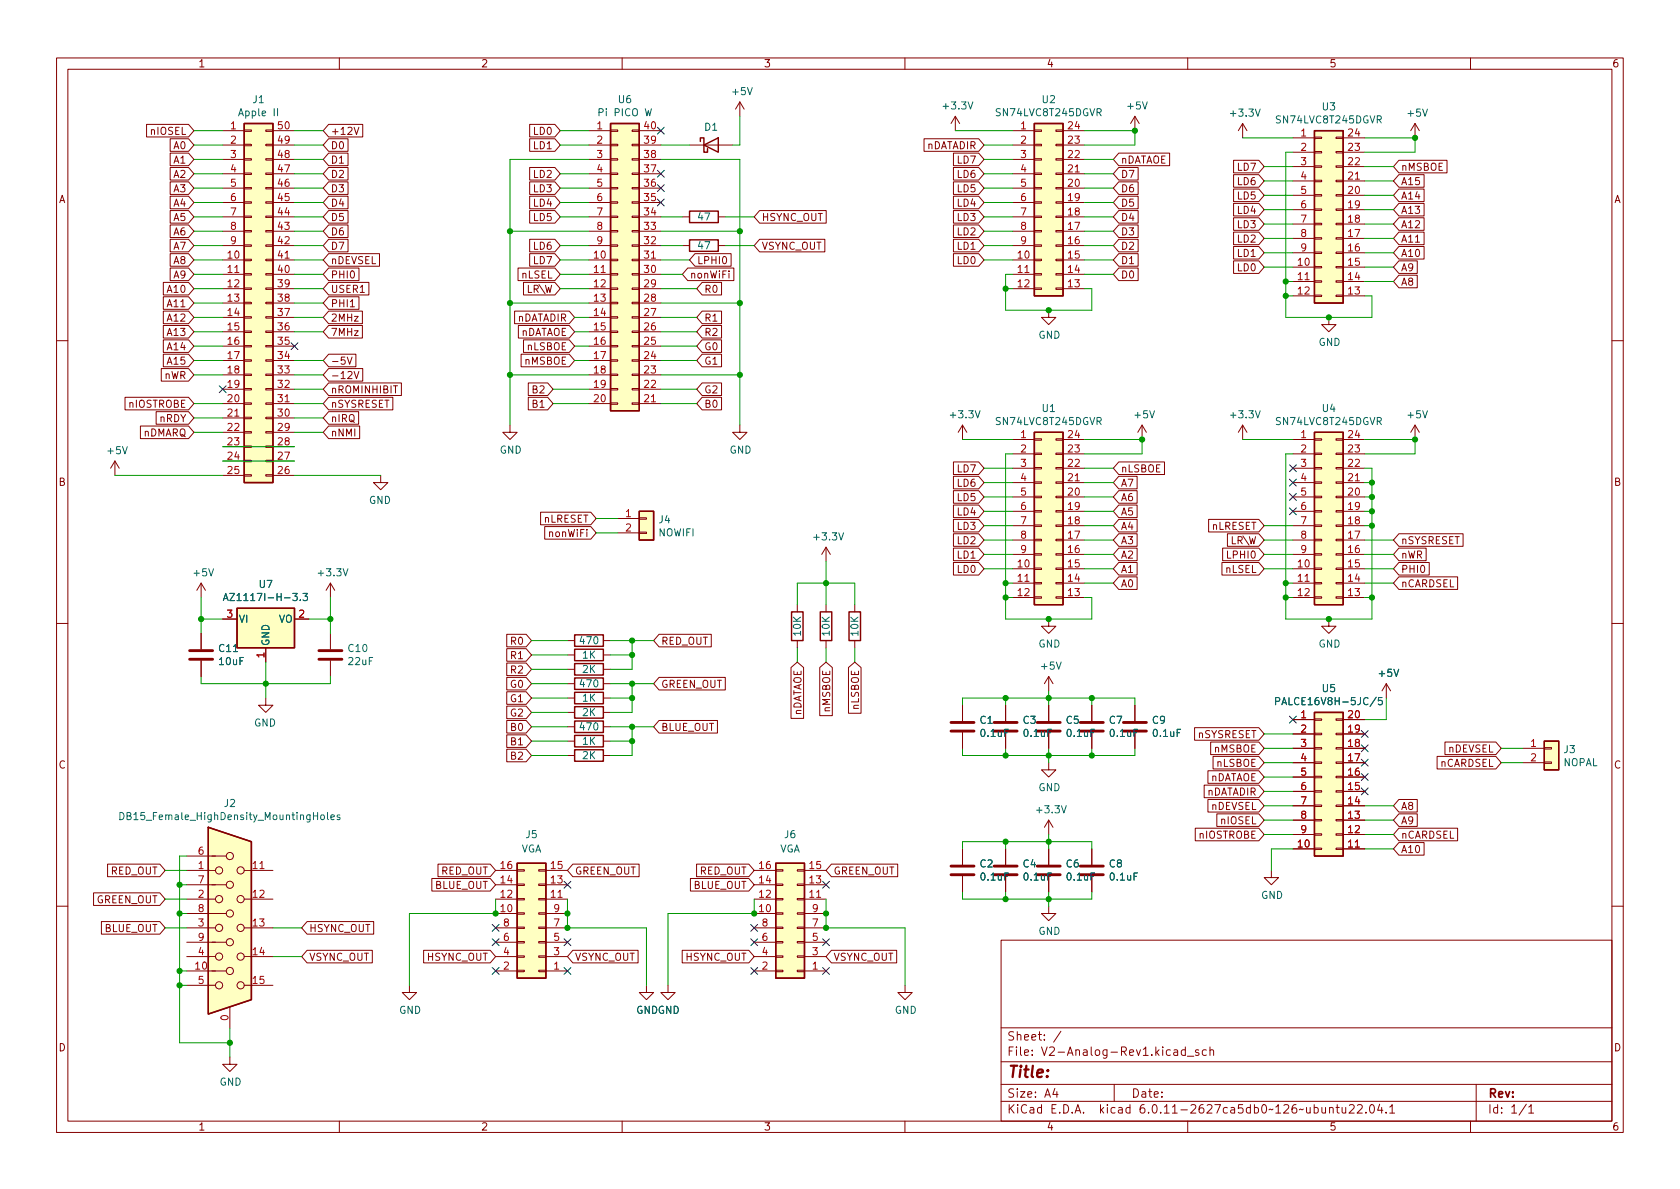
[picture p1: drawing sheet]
<svg xmlns="http://www.w3.org/2000/svg" width="297mm" height="210mm" viewBox="0 0 297 210" stroke-linecap="round" stroke-linejoin="round" font-family="sans-serif">
<defs><g id="words">
<text font-size="2.8" fill="#840000" x="178" y="191.2">Title:</text>
<g font-size="2.1" fill="#840000">
<text x="178" y="184.5">Sheet:</text>
<text x="178" y="187.2">File:</text>
<text x="184.4" y="187.2">V2-Analog-Rev1.kicad_sch</text>
<text x="178" y="197.4">KiCad</text>
<text x="178" y="194.6">Size:</text>
<text x="184.7" y="194.6">A4</text>
<text x="185.7" y="197.4">E.D.A.</text>
<text x="194.6" y="197.4">kicad</text>
<text x="200" y="194.6">Date:</text>
<text x="201.8" y="197.4">6.0.11-2627ca5db0~126~ubuntu22.04.1</text>
<text x="263" y="194.6">Rev:</text>
<text x="263" y="197.4">Id:</text>
<text x="267.1" y="197.4">1/1</text>
</g>
<g font-size="1.8" fill="#840000">
<text x="35" y="12.3">1</text>
<text x="85" y="12.3">2</text>
<text x="135" y="12.3">3</text>
<text x="185" y="12.3">4</text>
<text x="235" y="12.3">5</text>
<text x="285" y="12.3">6</text>
<text x="26.4" y="24.2">nIOSEL</text>
<text x="30.6" y="26.8">A0</text>
<text x="30.6" y="29.3">A1</text>
<text x="58.4" y="26.8">D0</text>
<text x="58.4" y="24.2">+12V</text>
<text x="58.4" y="29.3">D1</text>
<text x="94.1" y="24.2">LD0</text>
<text x="94.1" y="26.8">LD1</text>
<text x="163.9" y="26.8">nDATADIR</text>
<text x="169.1" y="29.3">LD7</text>
<text x="198.1" y="29.3">nDATAOE</text>
<text x="30.6" y="31.8">A2</text>
<text x="30.6" y="34.4">A3</text>
<text x="58.4" y="34.4">D3</text>
<text x="58.4" y="31.8">D2</text>
<text x="94.1" y="31.8">LD2</text>
<text x="94.1" y="34.4">LD3</text>
<text x="169.1" y="34.4">LD5</text>
<text x="169.1" y="31.8">LD6</text>
<text x="198.1" y="34.4">D6</text>
<text x="198.1" y="31.8">D7</text>
<text x="218.6" y="33.1">LD6</text>
<text x="218.6" y="35.7">LD5</text>
<text x="218.6" y="30.6">LD7</text>
<text x="247.6" y="35.7">A14</text>
<text x="247.6" y="30.6">nMSBOE</text>
<text x="247.6" y="33.1">A15</text>
<text x="10.4" y="36.3">A</text>
<text x="30.6" y="36.9">A4</text>
<text x="30.6" y="39.5">A5</text>
<text x="58.4" y="36.9">D4</text>
<text x="58.4" y="39.5">D5</text>
<text x="94.1" y="36.9">LD4</text>
<text x="94.1" y="39.5">LD5</text>
<text x="134.6" y="39.5">HSYNC_OUT</text>
<text x="169.1" y="39.5">LD3</text>
<text x="169.1" y="36.9">LD4</text>
<text x="198.1" y="36.9">D5</text>
<text x="198.1" y="39.5">D4</text>
<text x="218.6" y="40.7">LD3</text>
<text x="218.6" y="38.2">LD4</text>
<text x="247.6" y="38.2">A13</text>
<text x="247.6" y="40.7">A12</text>
<text x="285.4" y="36.3">A</text>
<text x="30.6" y="42">A6</text>
<text x="30.6" y="44.5">A7</text>
<text x="30.6" y="47.1">A8</text>
<text x="58.4" y="42">D6</text>
<text x="58.4" y="47.1">nDEVSEL</text>
<text x="58.4" y="44.5">D7</text>
<text x="94.1" y="44.5">LD6</text>
<text x="94.1" y="47.1">LD7</text>
<text x="123.2" y="47.1">LPHI0</text>
<text x="134.6" y="44.5">VSYNC_OUT</text>
<text x="169.1" y="42">LD2</text>
<text x="169.1" y="47.1">LD0</text>
<text x="169.1" y="44.5">LD1</text>
<text x="198.1" y="44.5">D2</text>
<text x="198.1" y="42">D3</text>
<text x="198.1" y="47.1">D1</text>
<text x="218.6" y="43.3">LD2</text>
<text x="218.6" y="45.8">LD1</text>
<text x="247.6" y="45.8">A10</text>
<text x="247.6" y="43.3">A11</text>
<text x="29.4" y="52.2">A10</text>
<text x="30.6" y="49.6">A9</text>
<text x="58.4" y="52.2">USER1</text>
<text x="58.4" y="49.6">PHI0</text>
<text x="92.1" y="49.6">nLSEL</text>
<text x="93" y="52.2">LR\W</text>
<text x="121.9" y="49.6">nonWiFi</text>
<text x="124.5" y="52.2">R0</text>
<text x="198.1" y="49.6">D0</text>
<text x="218.6" y="48.4">LD0</text>
<text x="247.6" y="48.4">A9</text>
<text x="247.6" y="50.9">A8</text>
<text x="29.4" y="59.8">A13</text>
<text x="29.4" y="57.2">A12</text>
<text x="29.4" y="54.7">A11</text>
<text x="58.4" y="57.2">2MHz</text>
<text x="58.4" y="54.7">PHI1</text>
<text x="58.4" y="59.8">7MHz</text>
<text x="91.5" y="57.2">nDATADIR</text>
<text x="92.1" y="59.8">nDATAOE</text>
<text x="124.5" y="57.2">R1</text>
<text x="124.5" y="59.8">R2</text>
<text x="29.4" y="64.9">A15</text>
<text x="29.4" y="62.3">A14</text>
<text x="58.4" y="64.9">-5V</text>
<text x="92.6" y="64.9">nMSBOE</text>
<text x="93" y="62.3">nLSBOE</text>
<text x="124.5" y="64.9">G1</text>
<text x="124.5" y="62.3">G0</text>
<text x="29" y="67.4">nWR</text>
<text x="58.4" y="67.4">-12V</text>
<text x="58.4" y="69.9">nROMINHIBIT</text>
<text x="93.9" y="69.9">B2</text>
<text x="124.5" y="69.9">G2</text>
<text x="22.6" y="72.5">nIOSTROBE</text>
<text x="25.3" y="77.6">nDMARQ</text>
<text x="28.1" y="75">nRDY</text>
<text x="58.4" y="75">nIRQ</text>
<text x="58.4" y="77.6">nNMI</text>
<text x="58.4" y="72.5">nSYSRESET</text>
<text x="93.9" y="72.5">B1</text>
<text x="124.5" y="72.5">B0</text>
<text x="169.1" y="83.9">LD7</text>
<text x="198.1" y="83.9">nLSBOE</text>
<text x="10.3" y="86.3">B</text>
<text x="169.1" y="86.5">LD6</text>
<text x="169.1" y="89">LD5</text>
<text x="198.1" y="86.5">A7</text>
<text x="198.1" y="89">A6</text>
<text x="285.3" y="86.3">B</text>
<text x="96.1" y="92.8">nLRESET</text>
<text x="96.8" y="95.3">nonWiFi</text>
<text x="169.1" y="91.5">LD4</text>
<text x="169.1" y="94.1">LD3</text>
<text x="198.1" y="94.1">A4</text>
<text x="198.1" y="91.5">A5</text>
<text x="214.2" y="94.1">nLRESET</text>
<text x="169.1" y="101.7">LD0</text>
<text x="169.1" y="96.6">LD2</text>
<text x="169.1" y="99.2">LD1</text>
<text x="198.1" y="101.7">A1</text>
<text x="198.1" y="96.6">A3</text>
<text x="198.1" y="99.2">A2</text>
<text x="216.5" y="101.7">nLSEL</text>
<text x="216.7" y="99.2">LPHI0</text>
<text x="217.5" y="96.6">LR\W</text>
<text x="247.6" y="96.6">nSYSRESET</text>
<text x="247.6" y="99.2">nWR</text>
<text x="247.6" y="101.7">PHI0</text>
<text x="198.1" y="104.2">A0</text>
<text x="247.6" y="104.2">nCARDSEL</text>
<text x="90.1" y="116.9">R1</text>
<text x="90.1" y="119.5">R2</text>
<text x="90.1" y="114.4">R0</text>
<text x="116.8" y="114.4">RED_OUT</text>
<text x="90.1" y="122">G0</text>
<text x="90.1" y="124.6">G1</text>
<text x="116.8" y="122">GREEN_OUT</text>
<text x="152.2" y="125.6" transform="rotate(-90 152.2 125.6)">nLSBOE</text>
<text x="90.1" y="129.6">B0</text>
<text x="90.1" y="127.1">G2</text>
<text x="116.8" y="129.6">BLUE_OUT</text>
<text x="142.1" y="126.6" transform="rotate(-90 142.1 126.6)">nDATAOE</text>
<text x="147.2" y="126.1" transform="rotate(-90 147.2 126.1)">nMSBOE</text>
<text x="211.7" y="130.9">nSYSRESET</text>
<text x="10.3" y="136.3">C</text>
<text x="90.1" y="132.2">B1</text>
<text x="90.1" y="134.7">B2</text>
<text x="214.5" y="133.4">nMSBOE</text>
<text x="215" y="136">nLSBOE</text>
<text x="254.6" y="136">nCARDSEL</text>
<text x="256" y="133.4">nDEVSEL</text>
<text x="285.3" y="136.3">C</text>
<text x="213.4" y="141.1">nDATADIR</text>
<text x="214.1" y="138.5">nDATAOE</text>
<text x="214.1" y="143.6">nDEVSEL</text>
<text x="247.6" y="143.6">A8</text>
<text x="211.8" y="148.7">nIOSTROBE</text>
<text x="215.6" y="146.1">nIOSEL</text>
<text x="247.6" y="146.1">A9</text>
<text x="247.6" y="148.7">nCARDSEL</text>
<text x="19.5" y="155">RED_OUT</text>
<text x="77.9" y="155">RED_OUT</text>
<text x="101.6" y="155">GREEN_OUT</text>
<text x="123.6" y="155">RED_OUT</text>
<text x="147.3" y="155">GREEN_OUT</text>
<text x="247.6" y="151.2">A10</text>
<text x="17" y="160.1">GREEN_OUT</text>
<text x="76.8" y="157.6">BLUE_OUT</text>
<text x="122.6" y="157.6">BLUE_OUT</text>
<text x="18.4" y="165.2">BLUE_OUT</text>
<text x="54.6" y="165.2">HSYNC_OUT</text>
<text x="54.6" y="170.3">VSYNC_OUT</text>
<text x="75.4" y="170.3">HSYNC_OUT</text>
<text x="101.6" y="170.3">VSYNC_OUT</text>
<text x="121.1" y="170.3">HSYNC_OUT</text>
<text x="147.3" y="170.3">VSYNC_OUT</text>
<text x="10.3" y="186.3">D</text>
<text x="285.3" y="186.3">D</text>
<text x="35" y="200.3">1</text>
<text x="85" y="200.3">2</text>
<text x="135" y="200.3">3</text>
<text x="185" y="200.3">4</text>
<text x="235" y="200.3">5</text>
<text x="285" y="200.3">6</text>
</g>
<g font-size="1.8" fill="#006464">
<text x="129.2" y="17.2">+5V</text>
<text x="42" y="20.9">Apple</text>
<text x="44.6" y="18.6">J1</text>
<text x="48.2" y="20.9">II</text>
<text x="105.5" y="20.9">Pi</text>
<text x="108.5" y="20.9">PICO</text>
<text x="109.1" y="18.6">U6</text>
<text x="114.1" y="20.9">W</text>
<text x="124.4" y="23.5">D1</text>
<text x="166.4" y="19.7">+3.3V</text>
<text x="175.8" y="20.9">SN74LVC8T245DGVR</text>
<text x="184.1" y="18.6">U2</text>
<text x="199" y="19.7">+5V</text>
<text x="217.2" y="21">+3.3V</text>
<text x="225.3" y="22.2">SN74LVC8T245DGVR</text>
<text x="233.6" y="19.9">U3</text>
<text x="248.6" y="21">+5V</text>
<text x="123.2" y="39.4">47</text>
<text x="123.2" y="44.5">47</text>
<text x="183.5" y="60.3">GND</text>
<text x="233.1" y="61.5">GND</text>
<text x="167.6" y="74.3">+3.3V</text>
<text x="175.8" y="75.5">SN74LVC8T245DGVR</text>
<text x="184.1" y="73.2">U1</text>
<text x="200.3" y="74.3">+5V</text>
<text x="217.2" y="74.3">+3.3V</text>
<text x="225.3" y="75.5">SN74LVC8T245DGVR</text>
<text x="233.6" y="73.2">U4</text>
<text x="248.6" y="74.3">+5V</text>
<text x="18.7" y="80.7">+5V</text>
<text x="88.3" y="80.6">GND</text>
<text x="128.9" y="80.6">GND</text>
<text x="65.2" y="89.5">GND</text>
<text x="116.3" y="92.9">J4</text>
<text x="116.3" y="95.2">NOWIFI</text>
<text x="143.5" y="95.9">+3.3V</text>
<text x="33.9" y="102.3">+5V</text>
<text x="39.3" y="106.7">AZ1117I-H-3.3</text>
<text x="45.6" y="104.3">U7</text>
<text x="55.9" y="102.3">+3.3V</text>
<text x="42.2" y="110.5">VI</text>
<text x="49.2" y="110.5">VO</text>
<text x="142" y="112.7" transform="rotate(-90 142 112.7)">10K</text>
<text x="147.1" y="112.7" transform="rotate(-90 147.1 112.7)">10K</text>
<text x="152.2" y="112.7" transform="rotate(-90 152.2 112.7)">10K</text>
<text x="38.5" y="115.7">C11</text>
<text x="38.5" y="118">10uF</text>
<text x="48" y="114.3" transform="rotate(-90 48 114.3)">GND</text>
<text x="61.3" y="115.7">C10</text>
<text x="61.3" y="118">22uF</text>
<text x="102.2" y="114.3">470</text>
<text x="102.8" y="119.4">2K</text>
<text x="102.8" y="116.8">1K</text>
<text x="183.5" y="114.9">GND</text>
<text x="183.8" y="118.8">+5V</text>
<text x="233.1" y="114.9">GND</text>
<text x="102.2" y="121.9">470</text>
<text x="102.8" y="124.5">1K</text>
<text x="225.2" y="125.1">PALCE16V8H-5JC/5</text>
<text x="233.6" y="122.8">U5</text>
<text x="243.5" y="120.1">+5V</text>
<text x="44.9" y="128.9">GND</text>
<text x="102.2" y="129.5">470</text>
<text x="102.8" y="127">2K</text>
<text x="173.1" y="128.4">C1</text>
<text x="173.1" y="130.7">0.1uF</text>
<text x="180.7" y="128.4">C3</text>
<text x="180.7" y="130.7">0.1uF</text>
<text x="188.3" y="128.4">C5</text>
<text x="188.3" y="130.7">0.1uF</text>
<text x="196" y="128.4">C7</text>
<text x="196" y="130.7">0.1uF</text>
<text x="203.6" y="128.4">C9</text>
<text x="203.6" y="130.7">0.1uF</text>
<text x="102.8" y="134.6">2K</text>
<text x="102.8" y="132.1">1K</text>
<text x="276.4" y="133.6">J3</text>
<text x="276.4" y="135.9">NOPAL</text>
<text x="39.5" y="143.1">J2</text>
<text x="183.5" y="140.3">GND</text>
<text x="20.8" y="145.4">DB15_Female_HighDensity_MountingHoles</text>
<text x="92.8" y="148.6">J5</text>
<text x="138.5" y="148.6">J6</text>
<text x="182.9" y="144.2">+3.3V</text>
<text x="92.2" y="151.1">VGA</text>
<text x="137.9" y="151.1">VGA</text>
<text x="173.1" y="153.8">C2</text>
<text x="180.7" y="153.8">C4</text>
<text x="188.3" y="153.8">C6</text>
<text x="196" y="153.8">C8</text>
<text x="173.1" y="156.1">0.1uF</text>
<text x="180.7" y="156.1">0.1uF</text>
<text x="188.3" y="156.1">0.1uF</text>
<text x="196" y="156.1">0.1uF</text>
<text x="222.9" y="159.3">GND</text>
<text x="183.5" y="165.7">GND</text>
<text x="70.5" y="179.7">GND</text>
<text x="112.4" y="179.7">GNDGND</text>
<text x="158.1" y="179.7">GND</text>
<text x="38.8" y="192.4">GND</text>
</g>
<g font-size="1.8" fill="#a90000">
<text x="40.6" y="22.9">1</text>
<text x="48.9" y="22.9">50</text>
<text x="105.4" y="22.9">1</text>
<text x="113.6" y="22.9">40</text>
<text x="180.3" y="22.9">1</text>
<text x="188.6" y="22.9">24</text>
<text x="40.6" y="25.4">2</text>
<text x="40.6" y="27.9">3</text>
<text x="48.9" y="27.9">48</text>
<text x="48.9" y="25.4">49</text>
<text x="105.4" y="25.4">2</text>
<text x="105.4" y="27.9">3</text>
<text x="113.6" y="27.9">38</text>
<text x="113.6" y="25.4">39</text>
<text x="180.3" y="25.4">2</text>
<text x="180.3" y="27.9">3</text>
<text x="188.6" y="27.9">22</text>
<text x="188.6" y="25.4">23</text>
<text x="229.8" y="24.1">1</text>
<text x="229.8" y="26.7">2</text>
<text x="229.8" y="29.2">3</text>
<text x="238.1" y="29.2">22</text>
<text x="238.1" y="26.7">23</text>
<text x="238.1" y="24.1">24</text>
<text x="40.6" y="30.5">4</text>
<text x="40.6" y="33">5</text>
<text x="40.6" y="35.6">6</text>
<text x="48.9" y="35.6">45</text>
<text x="48.9" y="33">46</text>
<text x="48.9" y="30.5">47</text>
<text x="105.4" y="30.5">4</text>
<text x="105.4" y="33">5</text>
<text x="105.4" y="35.6">6</text>
<text x="113.6" y="35.6">35</text>
<text x="113.6" y="33">36</text>
<text x="113.6" y="30.5">37</text>
<text x="180.3" y="30.5">4</text>
<text x="180.3" y="33">5</text>
<text x="180.3" y="35.6">6</text>
<text x="188.6" y="35.6">19</text>
<text x="188.6" y="33">20</text>
<text x="188.6" y="30.5">21</text>
<text x="229.8" y="31.7">4</text>
<text x="229.8" y="34.3">5</text>
<text x="238.1" y="34.3">20</text>
<text x="238.1" y="31.7">21</text>
<text x="40.6" y="38.1">7</text>
<text x="40.6" y="40.6">8</text>
<text x="48.9" y="40.6">43</text>
<text x="48.9" y="38.1">44</text>
<text x="105.4" y="38.1">7</text>
<text x="105.4" y="40.6">8</text>
<text x="113.6" y="40.6">33</text>
<text x="113.6" y="38.1">34</text>
<text x="180.3" y="38.1">7</text>
<text x="180.3" y="40.6">8</text>
<text x="188.6" y="40.6">17</text>
<text x="188.6" y="38.1">18</text>
<text x="229.8" y="36.8">6</text>
<text x="229.8" y="39.4">7</text>
<text x="229.8" y="41.9">8</text>
<text x="238.1" y="41.9">17</text>
<text x="238.1" y="39.4">18</text>
<text x="238.1" y="36.8">19</text>
<text x="40" y="45.7">10</text>
<text x="40.6" y="43.2">9</text>
<text x="48.9" y="45.7">41</text>
<text x="48.9" y="43.2">42</text>
<text x="104.8" y="45.7">10</text>
<text x="105.4" y="43.2">9</text>
<text x="113.6" y="45.7">31</text>
<text x="113.6" y="43.2">32</text>
<text x="179.7" y="45.7">10</text>
<text x="180.3" y="43.2">9</text>
<text x="188.6" y="45.7">15</text>
<text x="188.6" y="43.2">16</text>
<text x="229.2" y="47">10</text>
<text x="229.8" y="44.4">9</text>
<text x="238.1" y="47">15</text>
<text x="238.1" y="44.4">16</text>
<text x="40" y="48.3">11</text>
<text x="40" y="50.8">12</text>
<text x="40" y="53.3">13</text>
<text x="48.9" y="53.3">38</text>
<text x="48.9" y="50.8">39</text>
<text x="48.9" y="48.3">40</text>
<text x="104.8" y="48.3">11</text>
<text x="104.8" y="50.8">12</text>
<text x="104.8" y="53.3">13</text>
<text x="113.6" y="53.3">28</text>
<text x="113.6" y="50.8">29</text>
<text x="113.6" y="48.3">30</text>
<text x="179.7" y="48.3">11</text>
<text x="179.7" y="50.8">12</text>
<text x="188.6" y="50.8">13</text>
<text x="188.6" y="48.3">14</text>
<text x="229.2" y="49.5">11</text>
<text x="229.2" y="52.1">12</text>
<text x="238.1" y="52.1">13</text>
<text x="238.1" y="49.5">14</text>
<text x="40" y="55.9">14</text>
<text x="40" y="58.4">15</text>
<text x="48.9" y="58.4">36</text>
<text x="48.9" y="55.9">37</text>
<text x="104.8" y="55.9">14</text>
<text x="104.8" y="58.4">15</text>
<text x="113.6" y="58.4">26</text>
<text x="113.6" y="55.9">27</text>
<text x="40" y="61">16</text>
<text x="40" y="63.5">17</text>
<text x="48.9" y="63.5">34</text>
<text x="48.9" y="61">35</text>
<text x="104.8" y="61">16</text>
<text x="104.8" y="63.5">17</text>
<text x="113.6" y="63.5">24</text>
<text x="113.6" y="61">25</text>
<text x="40" y="66">18</text>
<text x="40" y="68.6">19</text>
<text x="40" y="71.1">20</text>
<text x="48.9" y="71.1">31</text>
<text x="48.9" y="68.6">32</text>
<text x="48.9" y="66">33</text>
<text x="104.8" y="66">18</text>
<text x="104.8" y="68.6">19</text>
<text x="104.8" y="71.1">20</text>
<text x="113.6" y="71.1">21</text>
<text x="113.6" y="68.6">22</text>
<text x="113.6" y="66">23</text>
<text x="40" y="73.7">21</text>
<text x="40" y="76.2">22</text>
<text x="48.9" y="76.2">29</text>
<text x="48.9" y="73.7">30</text>
<text x="180.3" y="77.5">1</text>
<text x="188.6" y="77.5">24</text>
<text x="229.8" y="77.5">1</text>
<text x="238.1" y="77.5">24</text>
<text x="40" y="78.7">23</text>
<text x="40" y="81.3">24</text>
<text x="40" y="83.8">25</text>
<text x="48.9" y="83.8">26</text>
<text x="48.9" y="81.3">27</text>
<text x="48.9" y="78.7">28</text>
<text x="180.3" y="80">2</text>
<text x="180.3" y="82.5">3</text>
<text x="188.6" y="82.5">22</text>
<text x="188.6" y="80">23</text>
<text x="229.8" y="80">2</text>
<text x="229.8" y="82.5">3</text>
<text x="238.1" y="82.5">22</text>
<text x="238.1" y="80">23</text>
<text x="180.3" y="85.1">4</text>
<text x="180.3" y="87.6">5</text>
<text x="188.6" y="87.6">20</text>
<text x="188.6" y="85.1">21</text>
<text x="229.8" y="85.1">4</text>
<text x="229.8" y="87.6">5</text>
<text x="238.1" y="87.6">20</text>
<text x="238.1" y="85.1">21</text>
<text x="110.4" y="91.4">1</text>
<text x="110.4" y="94">2</text>
<text x="180.3" y="90.2">6</text>
<text x="180.3" y="92.7">7</text>
<text x="180.3" y="95.2">8</text>
<text x="188.6" y="95.2">17</text>
<text x="188.6" y="92.7">18</text>
<text x="188.6" y="90.2">19</text>
<text x="229.8" y="90.2">6</text>
<text x="229.8" y="92.7">7</text>
<text x="229.8" y="95.2">8</text>
<text x="238.1" y="95.2">17</text>
<text x="238.1" y="92.7">18</text>
<text x="238.1" y="90.2">19</text>
<text x="179.7" y="100.3">10</text>
<text x="180.3" y="97.8">9</text>
<text x="188.6" y="100.3">15</text>
<text x="188.6" y="97.8">16</text>
<text x="229.2" y="100.3">10</text>
<text x="229.8" y="97.8">9</text>
<text x="238.1" y="100.3">15</text>
<text x="238.1" y="97.8">16</text>
<text x="179.7" y="102.9">11</text>
<text x="179.7" y="105.4">12</text>
<text x="188.6" y="105.4">13</text>
<text x="188.6" y="102.9">14</text>
<text x="229.2" y="102.9">11</text>
<text x="229.2" y="105.4">12</text>
<text x="238.1" y="105.4">13</text>
<text x="238.1" y="102.9">14</text>
<text x="40" y="109.2">3</text>
<text x="52.7" y="109.2">2</text>
<text x="46.7" y="116.5" transform="rotate(-90 46.7 116.5)">1</text>
<text x="229.8" y="127">1</text>
<text x="229.8" y="129.5">2</text>
<text x="238.1" y="129.5">19</text>
<text x="238.1" y="127">20</text>
<text x="229.8" y="132.1">3</text>
<text x="229.8" y="134.6">4</text>
<text x="229.8" y="137.2">5</text>
<text x="238.1" y="137.2">16</text>
<text x="238.1" y="134.6">17</text>
<text x="238.1" y="132.1">18</text>
<text x="270.5" y="132.1">1</text>
<text x="270.5" y="134.6">2</text>
<text x="229.8" y="139.7">6</text>
<text x="229.8" y="142.2">7</text>
<text x="238.1" y="142.2">14</text>
<text x="238.1" y="139.7">15</text>
<text x="229.2" y="149.9">10</text>
<text x="229.8" y="144.8">8</text>
<text x="229.8" y="147.3">9</text>
<text x="238.1" y="149.9">11</text>
<text x="238.1" y="147.3">12</text>
<text x="238.1" y="144.8">13</text>
<text x="34.9" y="153.7">1</text>
<text x="34.9" y="151.1">6</text>
<text x="44.4" y="153.7">11</text>
<text x="88.2" y="153.7">16</text>
<text x="97.1" y="153.7">15</text>
<text x="134" y="153.7">16</text>
<text x="142.9" y="153.7">15</text>
<text x="34.9" y="158.7">2</text>
<text x="34.9" y="156.2">7</text>
<text x="34.9" y="161.3">8</text>
<text x="44.4" y="158.7">12</text>
<text x="88.2" y="161.3">10</text>
<text x="88.2" y="158.7">12</text>
<text x="88.2" y="156.2">14</text>
<text x="97.1" y="158.7">11</text>
<text x="97.1" y="156.2">13</text>
<text x="97.7" y="161.3">9</text>
<text x="134" y="161.3">10</text>
<text x="134" y="158.7">12</text>
<text x="134" y="156.2">14</text>
<text x="142.9" y="158.7">11</text>
<text x="142.9" y="156.2">13</text>
<text x="143.5" y="161.3">9</text>
<text x="34.9" y="163.8">3</text>
<text x="34.9" y="166.4">9</text>
<text x="44.4" y="163.8">13</text>
<text x="88.9" y="166.4">6</text>
<text x="88.9" y="163.8">8</text>
<text x="97.7" y="166.4">5</text>
<text x="97.7" y="163.8">7</text>
<text x="134.6" y="166.4">6</text>
<text x="134.6" y="163.8">8</text>
<text x="143.5" y="166.4">5</text>
<text x="143.5" y="163.8">7</text>
<text x="34.3" y="171.4">10</text>
<text x="34.9" y="168.9">4</text>
<text x="34.9" y="174">5</text>
<text x="44.4" y="168.9">14</text>
<text x="44.4" y="174">15</text>
<text x="88.9" y="171.4">2</text>
<text x="88.9" y="168.9">4</text>
<text x="97.7" y="171.4">1</text>
<text x="97.7" y="168.9">3</text>
<text x="134.6" y="171.4">2</text>
<text x="134.6" y="168.9">4</text>
<text x="143.5" y="171.4">1</text>
<text x="143.5" y="168.9">3</text>
<text x="40.4" y="180.6" transform="rotate(-90 40.4 180.6)">0</text>
</g>
</g></defs>
<g fill="none" stroke="#840000" stroke-width=".18">
<path d="M10 10.2h277v190.1h-277zM12 12.2h273v186.1h-273zM60 10.2v2M110 10.2v2M130.8 18l-.8 1.3M130.8 18v2.6M130.8 18l.8 1.3M160 10.2v2M210 10.2v2M260 10.2v2M25.9 22h7.4l1 1.1-1 1.1h-7.4zM30.1 29.6h3.2l1 1.1-1 1.1h-3.2z"/>
<path d="M30.1 24.5h3.2l1 1.1-1 1.2h-3.2zM30.1 32.2h3.2l1 1.1-1 1.1h-3.2zM30.1 27.1h3.2l1 1.1-1 1.1h-3.2zM30.1 34.7h3.2l1 1.1-1 1.1h-3.2zM30.1 39.8h3.2l1 1.1-1 1.1h-3.2zM30.1 37.2h3.2l1 1.1-1 1.2h-3.2zM39.4 23.1h3.8M39.4 25.6h3.8M39.4 28.2h3.8M39.4 30.7h3.8M39.4 38.3h3.8M39.4 35.8h3.8"/>
<path d="M39.4 33.3h3.8M43.2 38.2h1.2v.3h-1.2zM43.2 35.7h1.2v.2h-1.2zM43.2 33.1h1.2v.3h-1.2zM43.2 30.6h1.2v.3h-1.2zM43.2 28.1h1.2v.2h-1.2zM43.2 25.5h1.2v.3h-1.2zM43.2 23h1.2v.2h-1.2zM47 38.2h1.3v.3h-1.3zM47 35.7h1.3v.2h-1.3zM47 33.1h1.3v.3h-1.3zM47 30.6h1.3v.3h-1.3z"/>
<path d="M47 28.1h1.3v.2h-1.3zM47 25.5h1.3v.3h-1.3zM47 23h1.3v.2h-1.3zM48.3 23.1h3.8M48.3 25.6h3.8M48.3 28.2h3.8M48.3 30.7h3.8M48.3 38.3h3.8M48.3 35.8h3.8M48.3 33.3h3.8M58.1 34.7h3.4v2.2h-3.4l-1-1.1zM58.1 32.2h3.4v2.2h-3.4l-1-1.1z"/>
<path d="M58.1 24.5h3.4v2.3h-3.4l-1-1.2zM58.1 22h6v2.2h-6l-1-1.1zM58.1 39.8h3.4v2.2h-3.4l-1-1.1zM58.1 37.2h3.4v2.3h-3.4l-1-1.2zM58.1 27.1h3.4v2.2h-3.4l-1-1.1zM58.1 29.6h3.4v2.2h-3.4l-1-1.1zM62.6 22.5l.4 1.3 .5-1.3M93.6 29.6h4.5l1 1.1-1 1.1h-4.5zM93.6 22h4.5l1 1.1-1 1.1h-4.5zM93.6 24.5h4.5l1 1.1-1 1.2h-4.5zM93.6 34.7h4.5l1 1.1-1 1.1h-4.5zM93.6 37.2h4.5l1 1.1-1 1.2h-4.5z"/>
<path d="M93.6 32.2h4.5l1 1.1-1 1.1h-4.5zM104.1 23.1h3.8M104.1 25.6h3.8M104.1 28.2h3.8M104.1 30.7h3.8M104.1 38.3h3.8M104.1 35.8h3.8M104.1 33.3h3.8M107.9 38.2h1.3v.3h-1.3zM107.9 35.7h1.3v.2h-1.3zM107.9 33.1h1.3v.3h-1.3zM107.9 30.6h1.3v.3h-1.3z"/>
<path d="M107.9 28.1h1.3v.2h-1.3zM107.9 25.5h1.3v.3h-1.3zM107.9 23h1.3v.2h-1.3zM111.8 38.2h1.2v.3h-1.2zM111.8 35.7h1.2v.2h-1.2zM111.8 33.1h1.2v.3h-1.2zM111.8 30.6h1.2v.3h-1.2zM111.8 28.1h1.2v.2h-1.2zM111.8 25.5h1.2v.3h-1.2zM111.8 23h1.2v.2h-1.2zM113 23.1h3.8M113 25.6h3.8"/>
<path d="M113 28.2h3.8M113 30.7h3.8M113 38.3h3.8M113 35.8h3.8M113 33.3h3.8M120.6 38.3h1.3M121.9 25.6h7.6M127 38.3h1.3M134.3 37.2h11.8v2.3h-11.8l-1-1.2zM163.4 24.5h9.6l1 1.1-1 1.2h-9.6zM168.6 32.2h4.4l1 1.1-1 1.1h-4.4zM168.6 29.6h4.4l1 1.1-1 1.1h-4.4z"/>
<path d="M168.6 27.1h4.4l1 1.1-1 1.1h-4.4zM168.6 39.8h4.4l1 1.1-1 1.1h-4.4zM168.6 37.2h4.4l1 1.1-1 1.2h-4.4zM168.6 34.7h4.4l1 1.1-1 1.1h-4.4zM168.9 20.6l-.8 1.2M168.9 20.6v2.5M168.9 20.6l.8 1.2M179.1 23.1h3.8M179.1 25.6h3.8M179.1 28.2h3.8M179.1 30.7h3.8M179.1 38.3h3.8"/>
<path d="M179.1 35.8h3.8M179.1 33.3h3.8M182.9 38.2h1.2v.3h-1.2zM182.9 35.7h1.2v.2h-1.2zM182.9 33.1h1.2v.3h-1.2zM182.9 30.6h1.2v.3h-1.2zM182.9 28.1h1.2v.2h-1.2zM182.9 25.5h1.2v.3h-1.2zM182.9 23h1.2v.2h-1.2zM186.7 38.2h1.3v.3h-1.3zM186.7 35.7h1.3v.2h-1.3zM186.7 33.1h1.3v.3h-1.3z"/>
<path d="M186.7 30.6h1.3v.3h-1.3zM186.7 28.1h1.3v.2h-1.3zM186.7 25.5h1.3v.3h-1.3zM186.7 23h1.3v.2h-1.3zM188 23.1h3.8M188 25.6h3.8M188 28.2h3.8M188 30.7h3.8M188 38.3h3.8M188 35.8h3.8M188 33.3h3.8M197.8 27.1h9v2.2h-9l-1-1.1z"/>
<path d="M197.8 32.2h3.4v2.2h-3.4l-1-1.1zM197.8 29.6h3.4v2.2h-3.4l-1-1.1zM197.8 34.7h3.4v2.2h-3.4l-1-1.1zM197.8 37.2h3.4v2.3h-3.4l-1-1.2zM197.8 39.8h3.4v2.2h-3.4l-1-1.1zM200.7 20.6l-.8 1.2M200.7 20.6v2.5M200.7 20.6l.7 1.2M218.1 30.9h4.5l.9 1.1-.9 1.1h-4.5zM218.1 38.5h4.5l.9 1.1-.9 1.1h-4.5zM218.1 33.4h4.5l.9 1.1-.9 1.1h-4.5zM218.1 28.3h4.5l.9 1.2-.9 1.1h-4.5z"/>
<path d="M218.1 36h4.5l.9 1.1-.9 1.1h-4.5zM219.7 21.8v2.6M219.7 21.8l-.8 1.3M219.7 21.8l.8 1.3M228.6 24.4h3.8M228.6 39.6h3.8M228.6 37.1h3.8M228.6 26.9h3.8M228.6 34.5h3.8M228.6 32h3.8M228.6 29.5h3.8M232.4 39.5h1.3v.2h-1.3z"/>
<path d="M232.4 37h1.3v.2h-1.3zM232.4 34.4h1.3v.3h-1.3zM232.4 31.9h1.3v.2h-1.3zM232.4 29.3h1.3v.3h-1.3zM232.4 26.8h1.3v.2h-1.3zM232.4 24.3h1.3v.2h-1.3zM236.2 39.5h1.3v.2h-1.3zM236.2 37h1.3v.2h-1.3zM236.2 34.4h1.3v.3h-1.3zM236.2 31.9h1.3v.2h-1.3zM236.2 29.3h1.3v.3h-1.3zM236.2 26.8h1.3v.2h-1.3z"/>
<path d="M236.2 24.3h1.3v.2h-1.3zM237.5 24.4h3.8M237.5 39.6h3.8M237.5 37.1h3.8M237.5 26.9h3.8M237.5 34.5h3.8M237.5 32h3.8M237.5 29.5h3.8M247.3 36h4.5v2.2h-4.5l-.9-1.1zM247.3 33.4h4.5v2.2h-4.5l-.9-1.1zM247.3 38.5h4.5v2.2h-4.5l-.9-1.1zM247.3 28.3h8.5v2.3h-8.5l-.9-1.1z"/>
<path d="M247.3 30.9h4.5v2.2h-4.5l-.9-1.1zM250.2 21.8l-.8 1.3M250.2 21.8v2.6M250.2 21.8l.8 1.3M28.9 57.6h4.4l1 1.1-1 1.1h-4.4zM28.9 55h4.4l1 1.1-1 1.1h-4.4zM28.9 49.9h4.4l1 1.1-1 1.2h-4.4zM28.9 52.5h4.4l1 1.1-1 1.1h-4.4zM30.1 42.3h3.2l1 1.1-1 1.1h-3.2zM30.1 44.9h3.2l1 1.1-1 1.1h-3.2zM30.1 47.4h3.2l1 1.1-1 1.1h-3.2zM39.4 46h3.8"/>
<path d="M39.4 48.5h3.8M39.4 51h3.8M39.4 53.6h3.8M39.4 56.1h3.8M39.4 58.7h3.8M39.4 43.4h3.8M39.4 40.9h3.8M43.2 58.5h1.2v.3h-1.2zM43.2 56h1.2v.3h-1.2zM43.2 53.5h1.2v.2h-1.2zM43.2 50.9h1.2v.3h-1.2zM43.2 48.4h1.2v.2h-1.2z"/>
<path d="M43.2 45.8h1.2v.3h-1.2zM43.2 43.3h1.2v.3h-1.2zM43.2 40.8h1.2v.2h-1.2zM47 58.5h1.3v.3h-1.3zM47 56h1.3v.3h-1.3zM47 53.5h1.3v.2h-1.3zM47 50.9h1.3v.3h-1.3zM47 48.4h1.3v.2h-1.3zM47 45.8h1.3v.3h-1.3zM47 43.3h1.3v.3h-1.3zM47 40.8h1.3v.2h-1.3zM48.3 46h3.8"/>
<path d="M48.3 48.5h3.8M48.3 51h3.8M48.3 53.6h3.8M48.3 56.1h3.8M48.3 58.7h3.8M48.3 43.4h3.8M48.3 40.9h3.8M58.1 49.9h7.1v2.3h-7.1l-1-1.2zM58.1 47.4h5.4v2.2h-5.4l-1-1.1zM58.1 44.9h9v2.2h-9l-1-1.1zM58.1 55h6v2.2h-6l-1-1.1zM58.1 52.5h5.4v2.2h-5.4l-1-1.1z"/>
<path d="M58.1 57.6h6v2.2h-6l-1-1.1zM58.1 42.3h3.4v2.2h-3.4l-1-1.1zM61.9 54.3h.8M91 55h9.6l1 1.1-1 1.1h-9.6zM91.6 47.4h6.5l1 1.1-1 1.1h-6.5zM91.7 57.6h8.9l1 1.1-1 1.1h-8.9zM92.6 49.9h5.5l1 1.1-1 1.2h-5.5zM93.6 42.3h4.5l1 1.1-1 1.1h-4.5zM93.6 44.9h4.5l1 1.1-1 1.1h-4.5zM104.1 46h3.8M104.1 48.5h3.8M104.1 51h3.8"/>
<path d="M104.1 53.6h3.8M104.1 56.1h3.8M104.1 58.7h3.8M104.1 43.4h3.8M104.1 40.9h3.8M107.9 58.5h1.3v.3h-1.3zM107.9 56h1.3v.3h-1.3zM107.9 53.5h1.3v.2h-1.3zM107.9 50.9h1.3v.3h-1.3zM107.9 48.4h1.3v.2h-1.3zM107.9 45.8h1.3v.3h-1.3zM107.9 43.3h1.3v.3h-1.3z"/>
<path d="M107.9 40.8h1.3v.2h-1.3zM111.8 58.5h1.2v.3h-1.2zM111.8 56h1.2v.3h-1.2zM111.8 53.5h1.2v.2h-1.2zM111.8 50.9h1.2v.3h-1.2zM111.8 48.4h1.2v.2h-1.2zM111.8 45.8h1.2v.3h-1.2zM111.8 43.3h1.2v.3h-1.2zM111.8 40.8h1.2v.2h-1.2zM113 46h3.8M113 48.5h3.8M113 51h3.8"/>
<path d="M113 53.6h3.8M113 56.1h3.8M113 58.7h3.8M113 43.4h3.8M113 40.9h3.8M120.6 43.4h1.3M121.6 47.4h8.2v2.2h-8.2l-1-1.1zM122.9 44.9h6.4v2.2h-6.4l-1-1.1zM124.1 55h3.5v2.2h-3.5l-.9-1.1zM124.1 57.6h3.5v2.2h-3.5l-.9-1.1zM124.1 49.9h3.5v2.3h-3.5l-.9-1.2zM127 43.4h1.3"/>
<path d="M128.9 47.9v.1M134.3 42.3h11.5v2.2h-11.5l-1-1.1zM168.6 44.9h4.4l1 1.1-1 1.1h-4.4zM168.6 42.3h4.4l1 1.1-1 1.1h-4.4zM179.1 46h3.8M179.1 48.5h3.8M179.1 51h3.8M179.1 43.4h3.8M179.1 40.9h3.8M182.9 50.9h1.2v.3h-1.2zM182.9 48.4h1.2v.2h-1.2zM182.9 45.8h1.2v.3h-1.2z"/>
<path d="M182.9 43.3h1.2v.3h-1.2zM182.9 40.8h1.2v.2h-1.2zM185.4 54.9v1.2h1.3l-1.3 1.3-1.3-1.3h1.3M186.7 50.9h1.3v.3h-1.3zM186.7 48.4h1.3v.2h-1.3zM186.7 45.8h1.3v.3h-1.3zM186.7 43.3h1.3v.3h-1.3zM186.7 40.8h1.3v.2h-1.3zM188 46h3.8M188 48.5h3.8M188 51h3.8M188 43.4h3.8"/>
<path d="M188 40.9h3.8M197.8 42.3h3.4v2.2h-3.4l-1-1.1zM197.8 47.4h3.4v2.2h-3.4l-1-1.1zM197.8 44.9h3.4v2.2h-3.4l-1-1.1zM218.1 46.1h4.5l.9 1.1-.9 1.1h-4.5zM218.1 41h4.5l.9 1.2-.9 1.1h-4.5zM218.1 43.6h4.5l.9 1.1-.9 1.1h-4.5zM228.6 47.2h3.8M228.6 49.8h3.8M228.6 52.3h3.8M228.6 44.7h3.8M228.6 42.2h3.8"/>
<path d="M232.4 52.2h1.3v.2h-1.3zM232.4 49.7h1.3v.2h-1.3zM232.4 47.1h1.3v.3h-1.3zM232.4 44.6h1.3v.2h-1.3zM232.4 42h1.3v.3h-1.3zM234.9 56.1v1.3h1.3l-1.3 1.3-1.2-1.3h1.2M236.2 52.2h1.3v.2h-1.3zM236.2 49.7h1.3v.2h-1.3zM236.2 47.1h1.3v.3h-1.3zM236.2 44.6h1.3v.2h-1.3zM236.2 42h1.3v.3h-1.3zM237.5 47.2h3.8"/>
<path d="M237.5 49.8h3.8M237.5 52.3h3.8M237.5 44.7h3.8M237.5 42.2h3.8M247.3 43.6h4.5v2.2h-4.5l-.9-1.1zM247.3 46.1h3.3v2.2h-3.3l-.9-1.1zM247.3 48.7h3.3v2.2h-3.3l-.9-1.1zM247.3 41h4.5v2.3h-4.5l-.9-1.1zM10 60.2h2M22.1 70.3h11.2l1 1.1-1 1.1h-11.2zM24.8 75.3h8.5l1 1.1-1 1.2h-8.5zM27.6 72.8h5.7l1 1.1-1 1.1h-5.7z"/>
<path d="M28.5 65.2h4.8l1 1.1-1 1.1h-4.8zM28.9 62.6h4.4l1 1.1-1 1.2h-4.4zM28.9 60.1h4.4l1 1.1-1 1.1h-4.4zM39.4 61.2h3.8M39.4 63.7h3.8M39.4 66.3h3.8M39.4 68.8h3.8M39.4 71.4h3.8M39.4 73.9h3.8M39.4 76.4h3.8M39.4 79h3.8M43.2 78.9h1.2v.2h-1.2z"/>
<path d="M43.2 76.3h1.2v.3h-1.2zM43.2 73.8h1.2v.2h-1.2zM43.2 71.2h1.2v.3h-1.2zM43.2 68.7h1.2v.3h-1.2zM43.2 66.2h1.2v.2h-1.2zM43.2 63.6h1.2v.3h-1.2zM43.2 61.1h1.2v.2h-1.2zM47 78.9h1.3v.2h-1.3zM47 76.3h1.3v.3h-1.3zM47 73.8h1.3v.2h-1.3zM47 71.2h1.3v.3h-1.3zM47 68.7h1.3v.3h-1.3z"/>
<path d="M47 66.2h1.3v.2h-1.3zM47 63.6h1.3v.3h-1.3zM47 61.1h1.3v.2h-1.3zM48.3 61.2h3.8M48.3 63.7h3.8M48.3 66.3h3.8M48.3 68.8h3.8M48.3 71.4h3.8M48.3 73.9h3.8M48.3 76.4h3.8M48.3 79h3.8M58.1 72.8h5.3v2.2h-5.3l-1-1.1z"/>
<path d="M58.1 62.6h4.8v2.3h-4.8l-1-1.2zM58.1 65.2h6v2.2h-6l-1-1.1zM58.1 67.7h12.9v2.2h-12.9l-1-1.1zM58.1 75.3h5.5v2.3h-5.5l-1-1.2zM58.1 70.3h11.4v2.2h-11.4l-1-1.1zM61.4 63.1l.4 1.3 .4-1.3M62.6 65.7l.4 1.3 .5-1.3M90.2 75.2v1.2h1.2l-1.2 1.3-1.3-1.3h1.3M92.1 62.6h8.5l1 1.1-1 1.2h-8.5zM92.6 60.1h8l1 1.1-1 1.1h-8zM93.4 67.7h3.4l1 1.1-1 1.1h-3.4zM93.4 70.3h3.4l1 1.1-1 1.1h-3.4z"/>
<path d="M104.1 61.2h3.8M104.1 63.7h3.8M104.1 66.3h3.8M104.1 68.8h3.8M104.1 71.4h3.8M107.9 71.2h1.3v.3h-1.3zM107.9 68.7h1.3v.3h-1.3zM107.9 66.2h1.3v.2h-1.3zM107.9 63.6h1.3v.3h-1.3zM107.9 61.1h1.3v.2h-1.3zM111.8 71.2h1.2v.3h-1.2zM111.8 68.7h1.2v.3h-1.2z"/>
<path d="M111.8 66.2h1.2v.2h-1.2zM111.8 63.6h1.2v.3h-1.2zM111.8 61.1h1.2v.2h-1.2zM113 61.2h3.8M113 63.7h3.8M113 66.3h3.8M113 68.8h3.8M113 71.4h3.8M124.1 62.6h3.5v2.3h-3.5l-.9-1.2zM124.1 60.1h3.5v2.2h-3.5l-.9-1.1zM124.1 67.7h3.5v2.2h-3.5l-.9-1.1zM124.1 70.3h3.5v2.2h-3.5l-.9-1.1z"/>
<path d="M130.8 75.2v1.2h1.3l-1.3 1.3-1.3-1.3h1.3M170.2 75.2v2.5M170.2 75.2l-.8 1.2M170.2 75.2l.7 1.2M179.1 77.7h3.8M182.9 77.6h1.2v.2h-1.2zM186.7 77.6h1.3v.2h-1.3zM188 77.7h3.8M201.9 75.2l-.7 1.2M201.9 75.2v2.5M201.9 75.2l.8 1.2M219.7 75.2l-.8 1.2"/>
<path d="M219.7 75.2v2.5M219.7 75.2l.8 1.2M228.6 77.7h3.8M232.4 77.6h1.3v.2h-1.3zM236.2 77.6h1.3v.2h-1.3zM237.5 77.7h3.8M250.2 75.2v2.5M250.2 75.2l-.8 1.2M250.2 75.2l.8 1.2M285 60.2h2M20.3 81.5l-.7 1.3M20.3 81.5v2.6"/>
<path d="M20.3 81.5l.8 1.3M39.4 81.5h3.8M39.4 84.1h3.8M43.2 83.9h1.2v.3h-1.2zM43.2 81.4h1.2v.3h-1.2zM47 83.9h1.3v.3h-1.3zM47 81.4h1.3v.3h-1.3zM48.3 81.5h3.8M48.3 84.1h3.8M67.3 84.1v1.2h-1.3l1.3 1.3 1.3-1.3h-1.3M95.6 90.6h8.9l.9 1.1-.9 1.1h-8.9zM96.3 93.1h8.2l.9 1.1-.9 1.1h-8.2z"/>
<path d="M103.8 93.6v.1M109.2 91.7h3.8M109.2 94.2h3.8M113 94.1h1.3v.3h-1.3zM113 91.6h1.3v.2h-1.3zM146 96.8v2.5M146 96.8l-.7 1.2M146 96.8l.8 1.2M168.6 99.5h4.4l1 1.1-1 1.1h-4.4zM168.6 84.2h4.4l1 1.1-1 1.1h-4.4zM168.6 86.8h4.4l1 1.1-1 1.1h-4.4zM168.6 89.3h4.4l1 1.1-1 1.1h-4.4z"/>
<path d="M168.6 91.8h4.4l1 1.2-1 1.1h-4.4zM168.6 81.7h4.4l1 1.1-1 1.1h-4.4zM168.6 94.4h4.4l1 1.1-1 1.1h-4.4zM168.6 96.9h4.4l1 1.1-1 1.1h-4.4zM179.1 98h3.8M179.1 95.5h3.8M179.1 93h3.8M179.1 90.4h3.8M179.1 80.3h3.8M179.1 87.9h3.8M179.1 85.3h3.8M179.1 82.8h3.8"/>
<path d="M182.9 97.9h1.2v.3h-1.2zM182.9 95.4h1.2v.2h-1.2zM182.9 92.8h1.2v.3h-1.2zM182.9 90.3h1.2v.2h-1.2zM182.9 87.8h1.2v.2h-1.2zM182.9 85.2h1.2v.3h-1.2zM182.9 82.7h1.2v.2h-1.2zM182.9 80.1h1.2v.3h-1.2zM186.7 97.9h1.3v.3h-1.3zM186.7 95.4h1.3v.2h-1.3zM186.7 92.8h1.3v.3h-1.3zM186.7 90.3h1.3v.2h-1.3z"/>
<path d="M186.7 87.8h1.3v.2h-1.3zM186.7 85.2h1.3v.3h-1.3zM186.7 82.7h1.3v.2h-1.3zM186.7 80.1h1.3v.3h-1.3zM188 98h3.8M188 95.5h3.8M188 93h3.8M188 90.4h3.8M188 80.3h3.8M188 87.9h3.8M188 85.3h3.8M188 82.8h3.8"/>
<path d="M197.8 99.5h3.3v2.2h-3.3l-1-1.1zM197.8 84.2h3.3v2.2h-3.3l-1-1.1zM197.8 81.7h8.1v2.2h-8.1l-1-1.1zM197.8 86.8h3.3v2.2h-3.3l-1-1.1zM197.8 91.8h3.3v2.3h-3.3l-1-1.1zM197.8 94.4h3.3v2.2h-3.3l-1-1.1zM197.8 89.3h3.3v2.2h-3.3l-1-1.1zM197.8 96.9h3.3v2.2h-3.3l-1-1.1zM213.7 91.8h8.9l.9 1.2-.9 1.1h-8.9zM216.1 99.5h6.5l.9 1.1-.9 1.1h-6.5zM216.2 96.9h6.4l.9 1.1-.9 1.1h-6.4zM217 94.4h5.6l.9 1.1-.9 1.1h-5.6z"/>
<path d="M228.6 98h3.8M228.6 95.5h3.8M228.6 93h3.8M228.6 90.4h3.8M228.6 80.3h3.8M228.6 87.9h3.8M228.6 85.3h3.8M228.6 82.8h3.8M232.4 97.9h1.3v.3h-1.3zM232.4 95.4h1.3v.2h-1.3zM232.4 92.8h1.3v.3h-1.3zM232.4 90.3h1.3v.2h-1.3z"/>
<path d="M232.4 87.8h1.3v.2h-1.3zM232.4 85.2h1.3v.3h-1.3zM232.4 82.7h1.3v.2h-1.3zM232.4 80.1h1.3v.3h-1.3zM236.2 97.9h1.3v.3h-1.3zM236.2 95.4h1.3v.2h-1.3zM236.2 92.8h1.3v.3h-1.3zM236.2 90.3h1.3v.2h-1.3zM236.2 87.8h1.3v.2h-1.3zM236.2 85.2h1.3v.3h-1.3zM236.2 82.7h1.3v.2h-1.3zM236.2 80.1h1.3v.3h-1.3z"/>
<path d="M237.5 98h3.8M237.5 95.5h3.8M237.5 93h3.8M237.5 90.4h3.8M237.5 80.3h3.8M237.5 87.9h3.8M237.5 85.3h3.8M237.5 82.8h3.8M247.3 94.4h11.4v2.2h-11.4l-.9-1.1zM247.3 96.9h4.9v2.2h-4.9l-.9-1.1zM247.3 99.5h5.4v2.2h-5.4l-.9-1.1zM10 110.2h2"/>
<path d="M35.6 103.1l-.8 1.3M35.6 103.1v2.6M35.6 112v2.8M35.6 116.8v2.8M35.6 103.1l.7 1.3M39.4 109.5h2.5M47 114.5v2.6M52.1 109.5h2.5M58.4 103.1v2.6M58.4 112v2.8M58.4 116.8v2.8M58.4 103.1l-.7 1.3"/>
<path d="M58.4 103.1l.8 1.3M89.6 114.7h3.4l1 1.1-1 1.1h-3.4zM89.6 117.2h3.4l1 1.2-1 1.1h-3.4zM89.6 119.8h3.4l1 1.1-1 1.1h-3.4zM89.6 112.2h3.4l1 1.1-1 1.1h-3.4zM100.3 113.3h1.3M100.3 118.4h1.3M100.3 115.8h1.3M106.7 113.3h1.2M106.7 118.4h1.2M106.7 115.8h1.2M116.5 112.2h9.3v2.2h-9.3l-.9-1.1z"/>
<path d="M116.5 119.8h11.7v2.2h-11.7l-.9-1.1zM139.9 118l1.1-.9 1.1 .9v9h-2.2zM141 106.9v1.3M141 113.3v1.2M144.9 118l1.1-.9 1.2 .9v8.6h-2.3zM146 106.9v1.3M146 113.3v1.2M150 118l1.1-.9 1.1 .9v8.1h-2.2zM151.1 106.9v1.3M151.1 113.3v1.2M179.1 100.6h3.8M179.1 103.1h3.8"/>
<path d="M179.1 105.7h3.8M182.9 105.5h1.2v.3h-1.2zM182.9 103h1.2v.2h-1.2zM182.9 100.5h1.2v.2h-1.2zM185.4 109.5v1.2h1.3l-1.3 1.3-1.3-1.3h1.3M185.4 119.6v2.6M185.4 119.6l-.7 1.3M185.4 119.6l.8 1.3M186.7 105.5h1.3v.3h-1.3zM186.7 103h1.3v.2h-1.3zM186.7 100.5h1.3v.2h-1.3zM188 100.6h3.8"/>
<path d="M188 103.1h3.8M188 105.7h3.8M197.8 102h3.3v2.2h-3.3l-1-1.1zM228.6 100.6h3.8M228.6 103.1h3.8M228.6 105.7h3.8M232.4 105.5h1.3v.3h-1.3zM232.4 103h1.3v.2h-1.3zM232.4 100.5h1.3v.2h-1.3zM234.9 109.5v1.2h1.3l-1.3 1.3-1.2-1.3h1.2M236.2 105.5h1.3v.3h-1.3zM236.2 103h1.3v.2h-1.3z"/>
<path d="M236.2 100.5h1.3v.2h-1.3zM237.5 100.6h3.8M237.5 103.1h3.8M237.5 105.7h3.8M247.3 102h10.4v2.2h-10.4l-.9-1.1zM285 110.2h2M47 123.4v1.3h-1.3l1.3 1.3 1.3-1.3h-1.3M89.6 129.9h3.4l1 1.2-1 1.1h-3.4zM89.6 127.4h3.4l1 1.1-1 1.1h-3.4zM89.6 124.9h3.4l1 1.1-1 1.1h-3.4zM89.6 132.5h3.4l1 1.1-1 1.1h-3.4zM89.6 122.3h3.4l1 1.1-1 1.1h-3.4z"/>
<path d="M100.3 126h1.3M100.3 133.6h1.3M100.3 128.5h1.3M100.3 131.1h1.3M100.3 123.4h1.3M100.3 120.9h1.3M106.7 126h1.2M106.7 133.6h1.2M106.7 128.5h1.2M106.7 131.1h1.2M106.7 123.4h1.2M106.7 120.9h1.2"/>
<path d="M116.5 127.4h10.3v2.2h-10.3l-.9-1.1zM170.2 124.7v2.8M170.2 129.5v2.8M177.8 124.7v2.8M177.8 129.5v2.8M185.4 134.9v1.2h1.3l-1.3 1.3-1.3-1.3h1.3M185.4 124.7v2.8M185.4 129.5v2.8M193 124.7v2.8M193 129.5v2.8M200.7 124.7v2.8M200.7 129.5v2.8"/>
<path d="M211.2 128.7h11.4l.9 1.1-.9 1.1h-11.4zM212.9 138.8h9.7l.9 1.1-.9 1.2h-9.7zM213.6 136.3h9l.9 1.1-.9 1.1h-9zM214.1 131.2h8.5l.9 1.1-.9 1.1h-8.5zM214.5 133.8h8.1l.9 1.1-.9 1.1h-8.1zM228.6 132.3h3.8M228.6 134.9h3.8M228.6 127.2h3.8M228.6 139.9h3.8M228.6 137.4h3.8M228.6 129.8h3.8M232.4 139.8h1.3v.3h-1.3z"/>
<path d="M232.4 137.3h1.3v.2h-1.3zM232.4 134.7h1.3v.3h-1.3zM232.4 132.2h1.3v.3h-1.3zM232.4 129.7h1.3v.2h-1.3zM232.4 127.1h1.3v.3h-1.3zM236.2 139.8h1.3v.3h-1.3zM236.2 137.3h1.3v.2h-1.3zM236.2 134.7h1.3v.3h-1.3zM236.2 132.2h1.3v.3h-1.3zM236.2 129.7h1.3v.2h-1.3zM236.2 127.1h1.3v.3h-1.3zM237.5 132.3h3.8"/>
<path d="M237.5 134.9h3.8M237.5 127.2h3.8M237.5 139.9h3.8M237.5 137.4h3.8M237.5 129.8h3.8M245.1 120.9l-.8 1.3M245.1 120.9v2.5M245.1 120.9l.8 1.3M254.1 133.8h10.4l.9 1.1-.9 1.1h-10.4zM255.5 131.2h9l.9 1.1-.9 1.1h-9zM269.2 132.3h3.8M269.2 134.9h3.8"/>
<path d="M273 134.7h1.3v.3h-1.3zM273 132.2h1.3v.3h-1.3zM16.5 157.9h11.8l.9 1.1-.9 1.1h-11.8zM19 152.8h9.3l.9 1.1-.9 1.1h-9.3zM33 159h5.1M33 156.5h7M33 153.9h5.1M33 151.4h7M43.2 159h5.1M43.2 153.9h5.1M76.4 155.3h10.3l.9 1.2-.9 1.1h-10.3zM77.4 152.8h9.3l.9 1.1-.9 1.1h-9.3z"/>
<path d="M87.6 159h3.8M87.6 156.5h3.8M87.6 153.9h3.8M91.4 153.8h1.3v.2h-1.3zM91.4 156.3h1.3v.3h-1.3zM91.4 158.9h1.3v.2h-1.3zM95.2 153.8h1.3v.2h-1.3zM95.2 156.3h1.3v.3h-1.3zM95.2 158.9h1.3v.2h-1.3zM96.5 159h3.8M96.5 156.5h3.8M96.5 153.9h3.8"/>
<path d="M101.3 152.8h11.7v2.2h-11.7l-1-1.1zM122.1 155.3h10.3l.9 1.2-.9 1.1h-10.3zM123.2 152.8h9.2l.9 1.1-.9 1.1h-9.2zM133.3 159h3.9M133.3 156.5h3.9M133.3 153.9h3.9M137.2 153.8h1.2v.2h-1.2zM137.2 156.3h1.2v.3h-1.2zM137.2 158.9h1.2v.2h-1.2zM141 153.8h1.2v.2h-1.2zM141 156.3h1.2v.3h-1.2zM141 158.9h1.2v.2h-1.2z"/>
<path d="M142.2 159h3.8M142.2 156.5h3.8M142.2 153.9h3.8M147 152.8h11.7v2.2h-11.7l-1-1.1zM170.2 150.1v2.8M170.2 154.9v2.8M177.8 150.1v2.8M177.8 154.9v2.8M185.4 145v2.6M185.4 150.1v2.8M185.4 154.9v2.8M185.4 145l-.7 1.3"/>
<path d="M185.4 145l.8 1.3M193 150.1v2.8M193 154.9v2.8M211.3 146.5h11.3l.9 1.1-.9 1.1h-11.3zM213.6 141.4h9l.9 1.1-.9 1.1h-9zM215.1 143.9h7.5l.9 1.1-.9 1.1h-7.5zM224.8 153.9v1.3h1.3l-1.3 1.3-1.3-1.3h1.3M228.6 150.1h3.8M228.6 147.6h3.8M228.6 145h3.8M228.6 142.5h3.8M232.4 150h1.3v.2h-1.3z"/>
<path d="M232.4 147.4h1.3v.3h-1.3zM232.4 144.9h1.3v.3h-1.3zM232.4 142.4h1.3v.2h-1.3zM236.2 150h1.3v.2h-1.3zM236.2 147.4h1.3v.3h-1.3zM236.2 144.9h1.3v.3h-1.3zM236.2 142.4h1.3v.2h-1.3zM237.5 150.1h3.8M237.5 147.6h3.8M237.5 145h3.8M237.5 142.5h3.8M247.3 143.9h3.3v2.2h-3.3l-.9-1.1z"/>
<path d="M247.3 149h4.5v2.2h-4.5l-.9-1.1zM247.3 146.5h10.4v2.2h-10.4l-.9-1.1zM247.3 141.4h3.3v2.2h-3.3l-.9-1.1zM10 160.2h2M17.9 163h10.4l.9 1.1-.9 1.1h-10.4zM33 171.7h7M33 161.5h7M33 169.2h5.1M33 166.6h7M33 164.1h5.1M33 174.2h5.1M40.6 178v3.9"/>
<path d="M43.2 169.2h5.1M43.2 164.1h5.1M43.2 174.2h5.1M54.3 168h11.5v2.3h-11.5l-1-1.1zM54.3 163h11.8v2.2h-11.8l-1-1.1zM72.4 174.2v1.3h1.3l-1.3 1.3-1.3-1.3h1.3M74.9 168h11.8l.9 1.2-.9 1.1h-11.8zM87.6 171.7h3.8M87.6 161.5h3.8M87.6 169.2h3.8M87.6 166.6h3.8M87.6 164.1h3.8"/>
<path d="M91.4 161.4h1.3v.3h-1.3zM91.4 164h1.3v.2h-1.3zM91.4 166.5h1.3v.2h-1.3zM91.4 169h1.3v.3h-1.3zM91.4 171.6h1.3v.2h-1.3zM95.2 161.4h1.3v.3h-1.3zM95.2 164h1.3v.2h-1.3zM95.2 166.5h1.3v.2h-1.3zM95.2 169h1.3v.3h-1.3zM95.2 171.6h1.3v.2h-1.3zM96.5 171.7h3.8M96.5 161.5h3.8"/>
<path d="M96.5 169.2h3.8M96.5 166.6h3.8M96.5 164.1h3.8M101.3 168h11.5v2.3h-11.5l-1-1.1zM114.3 174.2v1.3h1.3l-1.3 1.3-1.3-1.3h1.3M118.1 174.2v1.3h1.3l-1.3 1.3-1.3-1.3h1.3M120.6 168h11.8l.9 1.2-.9 1.1h-11.8zM133.3 171.7h3.9M133.3 161.5h3.9M133.3 169.2h3.9M133.3 166.6h3.9M133.3 164.1h3.9"/>
<path d="M137.2 161.4h1.2v.3h-1.2zM137.2 164h1.2v.2h-1.2zM137.2 166.5h1.2v.2h-1.2zM137.2 169h1.2v.3h-1.2zM137.2 171.6h1.2v.2h-1.2zM141 161.4h1.2v.3h-1.2zM141 164h1.2v.2h-1.2zM141 166.5h1.2v.2h-1.2zM141 169h1.2v.3h-1.2zM141 171.6h1.2v.2h-1.2zM142.2 171.7h3.8M142.2 161.5h3.8"/>
<path d="M142.2 169.2h3.8M142.2 166.6h3.8M142.2 164.1h3.8M147 168h11.5v2.3h-11.5l-1-1.1zM160 174.2v1.3h1.3l-1.3 1.3-1.3-1.3h1.3M177 166.3h108v32h-108zM185.4 160.3v1.2h1.3l-1.3 1.3-1.3-1.3h1.3M285 160.2h2M40.6 186.9v1.3h1.3l-1.3 1.3-1.2-1.3h1.2M60 198.3v2M110 198.3v2M160 198.3v2"/>
<path d="M177 194.8h108M177 191.8h108M177 187.8h108M177 181.8h108M182.5 186.5v.1M182.5 185.7v.1M184.6 183.8v.1M184.6 183v.1M187.6 182.4l-1.3 1.9M197 191.8v3M209.9 186.8h1.2M210 198.3v2"/>
<path d="M211.9 185.7l-.3-.1-.2 .2v.3l.5 .1v.4h-.5M213.3 185.7l-.4-.1-.3 .3v.4l.1 .3h.6M213.9 185.8l.2-.2 .4 .1 .1 .9M213.9 185.1v1.5M238.6 195.5l.5-.2 .3 .2v.3l-.9 1h.9M240 195.5l.6-.2 .2 .2 .1 .3-1 1h1M241.5 196.7v.1M242.4 195.4l.1-.1a.81 .81 0 0 1 .6 .7 .81 .81 0 0 1-.3 .8h-.2a.81 .81 0 0 1-.5-.6 .81 .81 0 0 1 .3-.8zM243.9 195.3l-.3 1h.9M244.3 195.8v1M245.1 196.7v.1M245.7 195.8l.4-.5v1.5"/>
<path d="M245.7 196.8h.9M260 198.3v2M261 191.8v6.5M270.3 195.8l.4-.5v1.5M270.3 196.8h.9"/>
<circle cx="38.7" cy="159" r=".63"/>
<circle cx="38.7" cy="153.9" r=".63"/>
<circle cx="40.6" cy="151.4" r=".63"/>
<circle cx="40.6" cy="156.5" r=".63"/>
<circle cx="42.5" cy="159" r=".63"/>
<circle cx="42.5" cy="153.9" r=".63"/>
<circle cx="38.7" cy="169.2" r=".63"/>
<circle cx="38.7" cy="174.2" r=".63"/>
<circle cx="38.7" cy="164.1" r=".63"/>
<circle cx="40.6" cy="166.6" r=".63"/>
<circle cx="40.6" cy="161.5" r=".63"/>
<circle cx="40.6" cy="171.7" r=".63"/>
<circle cx="42.5" cy="169.2" r=".63"/>
<circle cx="42.5" cy="174.2" r=".63"/>
<circle cx="42.5" cy="164.1" r=".63"/>
</g>
<g fill="none" stroke="#840000" stroke-width=".51">
<path d="M33.5 116.6h4.1M33.5 115.1h4.1M56.4 116.6h4.1M56.4 115.1h4.1M168.1 129.3h4.1M168.1 127.8h4.1M175.8 129.3h4M175.8 127.8h4M183.4 129.3h4.1M183.4 127.8h4.1M191 129.3h4.1M191 127.8h4.1"/>
<path d="M198.6 129.3h4.1M198.6 127.8h4.1M168.1 154.7h4.1M168.1 153.2h4.1M175.8 154.7h4M175.8 153.2h4M183.4 154.7h4.1M183.4 153.2h4.1M191 154.7h4.1M191 153.2h4.1"/>
</g>
<g fill="#ffffc2" stroke="#ffffc2" stroke-width=".18">
<path d="M91.4 152.6h5.1v20.4h-5.1z"/>
<path d="M41.9 107.6h10.2v6.9h-10.2z"/>
<path d="M113 90.4h2.6v5.1h-2.6z"/>
<path d="M36.8 146.3l7.6 2.5v28l-7.6 2.5z"/>
<path d="M137.2 152.6h5v20.4h-5z"/>
<path d="M43.2 21.8h5.1v63.5h-5.1z"/>
<path d="M107.9 21.8h5.1v50.8h-5.1z"/>
<path d="M182.9 21.8h5.1v30.5h-5.1z"/>
<path d="M232.4 23.1h5.1v30.5h-5.1z"/>
<path d="M273 131.1h2.6v5h-2.6z"/>
<path d="M232.4 126h5.1v25.4h-5.1z"/>
<path d="M232.4 76.4h5.1v30.5h-5.1z"/>
<path d="M182.9 76.4h5.1v30.5h-5.1z"/>
</g>
<g fill="none" stroke="#840000" stroke-width=".25">
<path d="M43.2 21.8h5.1v63.5h-5.1zM107.9 21.8h5.1v50.8h-5.1zM121.9 37.3h5.1v2.1h-5.1zM123.8 25v-.6h.7v2.5h.6v-.6M124.5 25.6l2.5-1.2v2.5zM182.9 21.8h5.1v30.5h-5.1zM232.4 23.1h5.1v30.5h-5.1zM121.9 42.4h5.1v2h-5.1zM182.9 76.4h5.1v30.5h-5.1zM232.4 76.4h5.1v30.5h-5.1zM113 90.4h2.6v5.1h-2.6zM41.9 107.6h10.2v6.9h-10.2z"/>
<path d="M101.6 112.3h5.1v2h-5.1zM101.6 117.3h5.1v2.1h-5.1zM101.6 114.8h5.1v2h-5.1zM101.6 119.9h5.1v2h-5.1zM140 108.2h2v5.1h-2zM145 108.2h2.1v5.1h-2.1zM150.1 108.2h2v5.1h-2zM101.6 125h5.1v2h-5.1zM101.6 132.6h5.1v2h-5.1zM101.6 127.5h5.1v2h-5.1zM101.6 130h5.1v2.1h-5.1zM101.6 122.4h5.1v2.1h-5.1z"/>
<path d="M232.4 126h5.1v25.4h-5.1zM273 131.1h2.6v5h-2.6zM36.8 146.3l7.6 2.5v28l-7.6 2.5zM91.4 152.6h5.1v20.4h-5.1zM137.2 152.6h5v20.4h-5z"/>
</g>
<g fill="none" stroke="#a90000" stroke-width=".18">
<path d="M190.1 30.4h.7M239.6 31.7h.8M41.5 48.2h.7M50.4 45.7h.7M106.3 48.2h.7M115.2 45.7h.7M181.2 48.2h.7M230.7 49.5h.8M41.5 73.6h.7M50.4 71.1h.7M115.2 71.1h.7M190.1 85h.7"/>
<path d="M239.6 85h.8M181.2 102.8h.7M230.7 102.8h.8M46 153.6h.7M98.7 158.7h.7M144.4 158.7h.7M239.6 149.8h.8"/>
</g>
<g fill="none" stroke="#006464" stroke-width=".18">
<path d="M132.2 15.5l.4 1.2 .4-1.2M171.2 18l.4 1.3 .4-1.3M194 19.9l.6-.1 .1-.2-.1-.3-.6-.1v1.3M194.3 19.9l.4 .6M202 18l.4 1.3 .5-1.3M222 19.3l.4 1.3 .4-1.3M251.5 19.3l.5 1.3 .4-1.3M243.5 21.1h.6l.1-.2v-.3l-.7-.1v1.3M243.8 21.1l.4 .7M21.7 79l.4 1.2 .4-1.2M172.4 72.6l.5 1.3 .4-1.3M194 74.5l.6-.1 .1-.2-.1-.3-.6-.1v1.3"/>
<path d="M194.3 74.5l.4 .6M203.3 72.6l.4 1.3 .4-1.3M222 72.6l.4 1.3 .4-1.3M243.5 74.5l.6-.1 .1-.2v-.3l-.7-.1v1.3M243.8 74.5l.4 .6M251.5 72.6l.5 1.3 .4-1.3M148.3 94.2l.4 1.3 .5-1.3M36.9 100.6l.4 1.2 .5-1.2M41.3 115.2h.7M51.8 104.9h.8l-.5 .5 .4 .1v.6l-.2 .1-.5-.1M53.1 106.1v.1M53.6 104.9h.8l-.5 .5 .4 .1v.6l-.2 .1-.5-.1"/>
<path d="M60.7 100.6l.4 1.2 .4-1.2M186.8 117.1l.4 1.2 .4-1.2M246.5 118.3l.4 1.3 .4-1.3M178.3 129h-.6v1.2M185.9 129h-.6v1.2M193.5 129h-.6v1.2M201.1 129h-.6v1.2M208.7 129h-.6v1.2M243.3 123.3l-1.1 1.6M244.4 123.4h-.7v.6l.2-.2 .4 .1 .1 .2v.4l-.2 .1-.5-.1M55.4 144.3h.8M56.2 143.7v1.2"/>
<path d="M56.8 144.2l.1-.1 .4 .1 .1 .5-.2 .2h-.3l-.1-.1zM57.9 143.7v1.1l.2 .1M58.5 144.5l.6-.1v-.2l-.4-.1-.2 .2 .1 .6h.5M60.1 144.2l-.3-.1-.2 .2 .1 .2 .4 .1v.3h-.5M178.3 154.4h-.6v1.2M185.9 154.4h-.6v1.2M187.7 142.5l.4 1.2 .4-1.2M193.5 154.4h-.6v1.2M201.1 154.4h-.6v1.2"/>
</g>
<g fill="none" stroke="#009600" stroke-width=".18">
<path d="M34.3 38.3h5.1M34.3 23.1h5.1M34.3 35.8h5.1M34.3 30.7h5.1M34.3 33.3h5.1M34.3 25.6h5.1M34.3 28.2h5.1M52.1 38.3h5M52.1 23.1h5M52.1 35.8h5M52.1 30.7h5M52.1 33.3h5"/>
<path d="M52.1 25.6h5M52.1 28.2h5M99.1 38.3h5M99.1 23.1h5M99.1 35.8h5M99.1 30.7h5M99.1 33.3h5M99.1 25.6h5M104.1 28.2h-13.9v47M116.8 38.3h3.8M116.8 28.2h14v47M116.8 25.6h5.1"/>
<path d="M128.3 38.3h5M130.8 20.6v5h-1.3M168.9 23.1h10.2M174 38.3h5.1M174 35.8h5.1M174 30.7h5.1M174 33.3h5.1M174 25.6h5.1M174 28.2h5.1M191.8 23.1h8.9v2.5h-8.9M191.8 38.3h5M191.8 35.8h5"/>
<path d="M191.8 30.7h5M191.8 33.3h5M191.8 28.2h5M219.7 24.4h8.9M223.5 32h5.1M223.5 37.1h5.1M223.5 29.5h5.1M223.5 34.5h5.1M223.5 39.6h5.1M228.6 26.9h-1.3v29.2h15.3v-3.8h-1.3M241.3 32h5.1M241.3 37.1h5.1"/>
<path d="M241.3 24.4h8.9v2.5h-8.9M241.3 29.5h5.1M241.3 34.5h5.1M241.3 39.6h5.1M34.3 40.9h5.1M34.3 51h5.1M34.3 48.5h5.1M34.3 43.4h5.1M34.3 58.7h5.1M34.3 56.1h5.1M34.3 53.6h5.1M34.3 46h5.1"/>
<path d="M52.1 40.9h5M52.1 51h5M52.1 48.5h5M52.1 43.4h5M52.1 58.7h5M52.1 56.1h5M52.1 53.6h5M52.1 46h5M90.2 40.9h13.9M90.2 53.6h13.9M99.1 51h5M99.1 48.5h5"/>
<path d="M99.1 43.4h5M99.1 46h5M101.6 58.7h2.5M101.6 56.1h2.5M116.8 40.9h14M116.8 51h6.4M116.8 48.5h3.8M116.8 43.4h3.8M116.8 58.7h6.4M116.8 56.1h6.4M116.8 53.6h14M116.8 46h5.1"/>
<path d="M128.3 43.4h5M174 40.9h5.1M174 43.4h5.1M174 46h5.1M177.8 51h1.3M179.1 48.5h-1.3v6.4h15.2v-3.9h-1.2M191.8 40.9h5M191.8 48.5h5M191.8 43.4h5M191.8 46h5M223.5 42.2h5.1M223.5 47.2h5.1"/>
<path d="M223.5 44.7h5.1M227.3 49.8h1.3M227.3 52.3h1.3M241.3 42.2h5.1M241.3 49.8h5.1M241.3 47.2h5.1M241.3 44.7h5.1M34.3 71.4h5.1M34.3 66.3h5.1M34.3 63.7h5.1M34.3 61.2h5.1M34.3 73.9h5.1"/>
<path d="M34.3 76.4h5.1M39.4 79h12.7M52.1 71.4h5M52.1 68.8h5M52.1 66.3h5M52.1 63.7h5M52.1 73.9h5M52.1 76.4h5M90.2 66.3h13.9M97.8 71.4h6.3M97.8 68.8h6.3M101.6 63.7h2.5"/>
<path d="M101.6 61.2h2.5M116.8 71.4h6.4M116.8 68.8h6.4M116.8 66.3h14M116.8 63.7h6.4M116.8 61.2h6.4M170.2 77.7h8.9M191.8 77.7h10.1v2.6h-10.1M219.7 77.7h8.9M241.3 77.7h8.9v2.6h-8.9M20.3 84.1h19.1M39.4 81.5h12.7"/>
<path d="M52.1 84.1h15.2M105.4 94.2h3.8M105.4 91.7h3.8M146 99.3v7.6M174 87.9h5.1M174 90.4h5.1M174 95.5h5.1M174 93h5.1M174 98h5.1M174 85.3h5.1M174 82.8h5.1M179.1 80.3h-1.3v29.2h15.2v-3.8h-1.2"/>
<path d="M191.8 87.9h5M191.8 90.4h5M191.8 95.5h5M191.8 93h5M191.8 98h5M191.8 85.3h5M191.8 82.8h5M223.5 95.5h5.1M223.5 93h5.1M223.5 98h5.1M228.6 80.3h-1.3v29.2h15.3v-26.7h-1.3M241.3 87.9h1.3"/>
<path d="M241.3 90.4h1.3M241.3 95.5h5.1M241.3 93h1.3M241.3 98h5.1M241.3 85.3h1.3M35.6 119.6v1.3h22.8v-1.3M35.6 109.5h3.8M35.6 105.7v6.3M47 117.1v6.3M54.6 109.5h3.8M58.4 105.7v6.3M94 115.8h6.3"/>
<path d="M94 118.4h6.3M94 113.3h6.3M107.9 115.8h3.9M107.9 113.3h7.7M111.8 113.3v5.1h-3.9M141 106.9v-3.8h10.1v3.8M141 114.5v2.6M146 114.5v2.6M151.1 114.5v2.6M174 100.6h5.1M177.8 105.7h1.3M177.8 103.1h1.3"/>
<path d="M191.8 103.1h5M191.8 100.6h5M223.5 100.6h5.1M227.3 105.7h1.3M227.3 103.1h1.3M241.3 105.7h1.3M241.3 103.1h5.1M241.3 100.6h5.1M94 133.6h6.3M94 128.5h6.3M94 126h6.3M94 123.4h6.3"/>
<path d="M94 131.1h6.3M94 120.9h6.3M107.9 128.5h7.7M107.9 123.4h3.9M107.9 131.1h3.9M107.9 120.9h7.7M111.8 128.5v5.1h-3.9M111.8 120.9v5.1h-3.9M170.2 132.3v1.3h30.5v-1.3M170.2 124.7v-1.3h30.5v1.3M177.8 123.4v1.3M177.8 132.3v1.3"/>
<path d="M185.4 122.2v2.5M185.4 132.3v2.6M193 123.4v1.3M193 132.3v1.3M223.5 132.3h5.1M223.5 134.9h5.1M223.5 129.8h5.1M223.5 139.9h5.1M223.5 137.4h5.1M245.1 123.4v3.8h-3.8M265.4 132.3h3.8M265.4 134.9h3.8"/>
<path d="M29.2 159h3.8M29.2 153.9h3.8M31.7 156.5h1.3M33 151.4h-1.3v33h8.9M87.6 159v2.5h-15.2v12.7M100.3 159v5.1h14v10.1M133.3 159v2.5h-15.2v12.7M146 159v5.1h14v10.1M170.2 157.7v1.3h22.8v-1.3M170.2 150.1v-1.3h22.8v1.3M177.8 148.8v1.3M177.8 157.7v1.3"/>
<path d="M185.4 147.6v2.5M185.4 157.7v2.6M223.5 142.5h5.1M223.5 145h5.1M223.5 147.6h5.1M228.6 150.1h-3.8v3.8M241.3 142.5h5.1M241.3 145h5.1M241.3 147.6h5.1M241.3 150.1h5.1M29.2 164.1h3.8M31.7 161.5h1.3"/>
<path d="M31.7 174.2h1.3M31.7 171.7h1.3M48.3 164.1h5M48.3 169.2h5M40.6 181.9v5"/>
</g>
<g fill="none" stroke="#000084" stroke-width=".18">
<path d="M116.2 22.5l1.2 1.2M116.2 32.7l1.2 1.2M116.2 30.1l1.2 1.2M116.2 35.2l1.2 1.2M117.4 22.5l-1.2 1.2M117.4 32.7l-1.2 1.2M117.4 30.1l-1.2 1.2M117.4 35.2l-1.2 1.2M38.8 68.2l1.2 1.2M40 68.2l-1.2 1.2M51.5 60.6l1.2 1.2M52.7 60.6l-1.2 1.2"/>
<path d="M228 82.2l1.2 1.2M228 84.7l1.2 1.2M228 89.8l1.2 1.2M228 87.3l1.2 1.2M229.2 82.2l-1.2 1.2M229.2 84.7l-1.2 1.2M229.2 89.8l-1.2 1.2M229.2 87.3l-1.2 1.2M228 126.6l1.2 1.3M229.2 126.6l-1.2 1.3M240.7 129.2l1.2 1.2M240.7 139.3l1.2 1.3"/>
<path d="M240.7 134.3l1.2 1.2M240.7 136.8l1.2 1.2M240.7 131.7l1.2 1.2M241.9 129.2l-1.2 1.2M241.9 139.3l-1.2 1.3M241.9 134.3l-1.2 1.2M241.9 136.8l-1.2 1.2M241.9 131.7l-1.2 1.2M99.7 155.8l1.2 1.3M100.9 155.8l-1.2 1.3M145.4 155.8l1.3 1.3M146.7 155.8l-1.3 1.3"/>
<path d="M87 171.1l1.2 1.2M87 166l1.2 1.2M87 163.5l1.2 1.2M88.2 171.1l-1.2 1.2M88.2 166l-1.2 1.2M88.2 163.5l-1.2 1.2M99.7 171.1l1.2 1.2M99.7 166l1.2 1.2M100.9 171.1l-1.2 1.2M100.9 166l-1.2 1.2M132.7 166l1.3 1.2M132.7 171.1l1.3 1.2"/>
<path d="M132.7 163.5l1.3 1.2M134 166l-1.3 1.2M134 171.1l-1.3 1.2M134 163.5l-1.3 1.2M145.4 171.1l1.3 1.2M145.4 166l1.3 1.2M146.7 171.1l-1.3 1.2M146.7 166l-1.3 1.2"/>
</g>
<g fill="#009600" stroke="#009600" stroke-width=".18">
<circle cx="250.2" cy="24.4" r=".46"/>
<circle cx="227.3" cy="49.8" r=".46"/>
<circle cx="250.2" cy="77.7" r=".46"/>
<circle cx="234.9" cy="56.1" r=".46"/>
<circle cx="227.3" cy="52.3" r=".46"/>
<circle cx="200.7" cy="23.1" r=".46"/>
<circle cx="201.9" cy="77.7" r=".46"/>
<circle cx="242.6" cy="90.4" r=".46"/>
<circle cx="242.6" cy="93" r=".46"/>
<circle cx="242.6" cy="87.9" r=".46"/>
<circle cx="242.6" cy="85.3" r=".46"/>
<circle cx="90.2" cy="66.3" r=".46"/>
<circle cx="90.2" cy="53.6" r=".46"/>
<circle cx="177.8" cy="51" r=".46"/>
<circle cx="185.4" cy="54.9" r=".46"/>
<circle cx="130.8" cy="53.6" r=".46"/>
<circle cx="130.8" cy="66.3" r=".46"/>
<circle cx="130.8" cy="40.9" r=".46"/>
<circle cx="90.2" cy="40.9" r=".46"/>
<circle cx="146" cy="164.1" r=".46"/>
<circle cx="146" cy="161.5" r=".46"/>
<circle cx="100.3" cy="164.1" r=".46"/>
<circle cx="100.3" cy="161.5" r=".46"/>
<circle cx="87.6" cy="161.5" r=".46"/>
<circle cx="133.3" cy="161.5" r=".46"/>
<circle cx="58.4" cy="109.5" r=".46"/>
<circle cx="35.6" cy="109.5" r=".46"/>
<circle cx="47" cy="120.9" r=".46"/>
<circle cx="111.8" cy="113.3" r=".46"/>
<circle cx="111.8" cy="115.8" r=".46"/>
<circle cx="40.6" cy="184.4" r=".46"/>
<circle cx="31.7" cy="156.5" r=".46"/>
<circle cx="31.7" cy="171.7" r=".46"/>
<circle cx="31.7" cy="174.2" r=".46"/>
<circle cx="31.7" cy="161.5" r=".46"/>
<circle cx="111.8" cy="123.4" r=".46"/>
<circle cx="111.8" cy="128.5" r=".46"/>
<circle cx="111.8" cy="120.9" r=".46"/>
<circle cx="111.8" cy="131.1" r=".46"/>
<circle cx="193" cy="123.4" r=".46"/>
<circle cx="177.8" cy="105.7" r=".46"/>
<circle cx="146" cy="103.1" r=".46"/>
<circle cx="177.8" cy="103.1" r=".46"/>
<circle cx="227.3" cy="103.1" r=".46"/>
<circle cx="177.8" cy="148.8" r=".46"/>
<circle cx="185.4" cy="148.8" r=".46"/>
<circle cx="185.4" cy="159" r=".46"/>
<circle cx="177.8" cy="159" r=".46"/>
<circle cx="177.8" cy="133.6" r=".46"/>
<circle cx="227.3" cy="105.7" r=".46"/>
<circle cx="234.9" cy="109.5" r=".46"/>
<circle cx="242.6" cy="105.7" r=".46"/>
<circle cx="177.8" cy="123.4" r=".46"/>
<circle cx="185.4" cy="133.6" r=".46"/>
<circle cx="185.4" cy="109.5" r=".46"/>
<circle cx="185.4" cy="123.4" r=".46"/>
<circle cx="193" cy="133.6" r=".46"/>
</g>
<use href="#words"/>
</svg>
